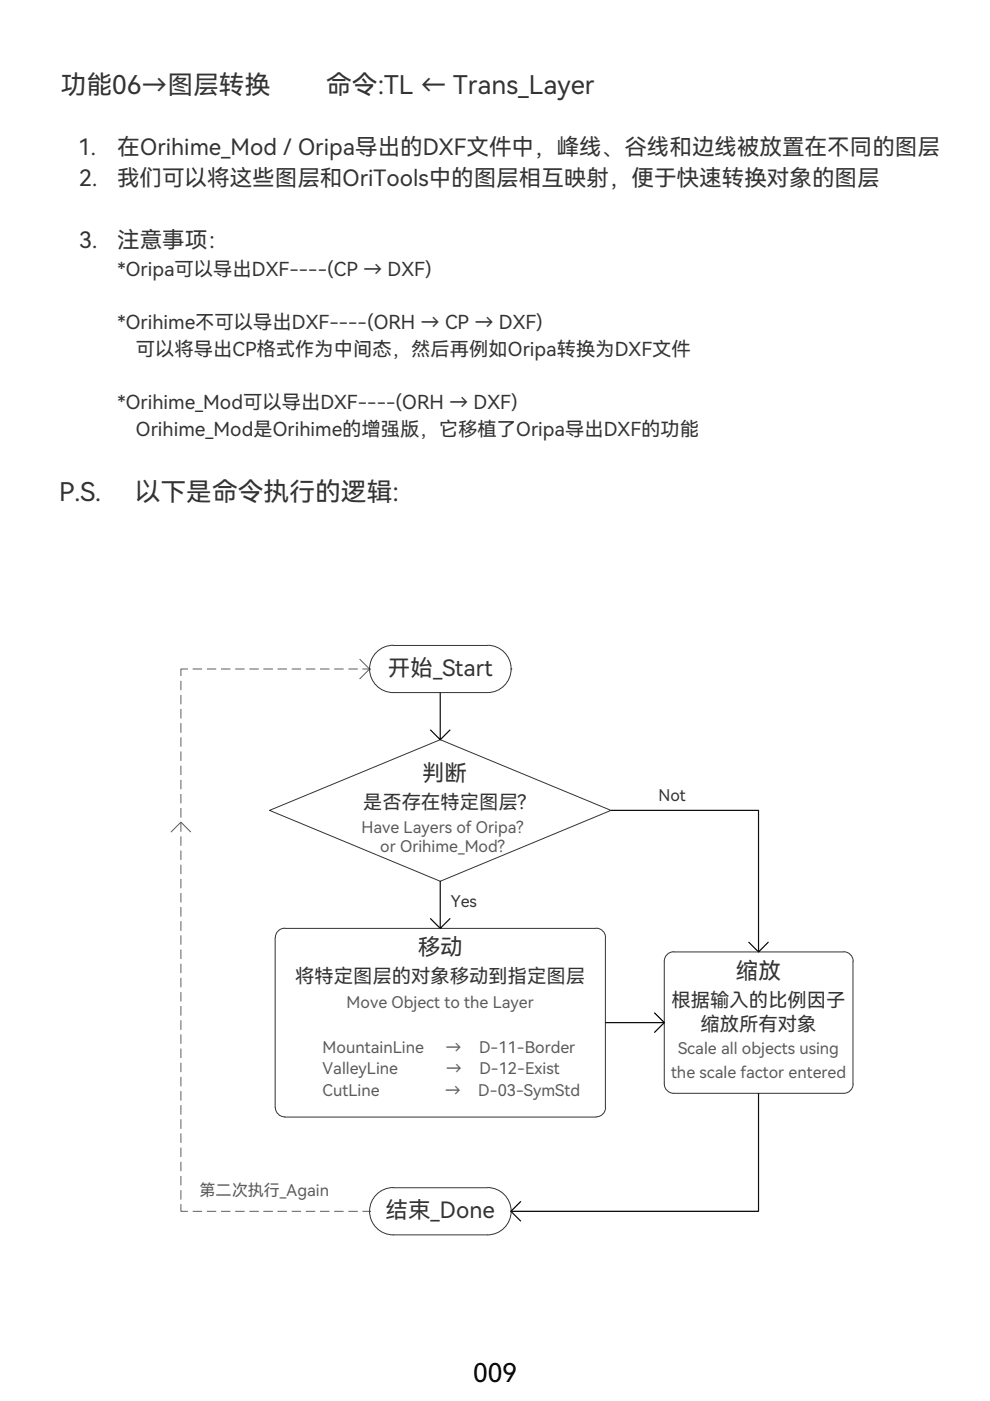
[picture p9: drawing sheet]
<svg xmlns="http://www.w3.org/2000/svg" width="210mm" height="297mm" viewBox="0 0 210 297" stroke-linecap="round" stroke-linejoin="round" font-family="sans-serif">
<defs><g id="words">
<g font-size="5.5" fill="#333">
<text x="12.9" y="20">功能06→图层转换</text>
<text x="69.1" y="20">命令:TL ← Trans_Layer</text>
<text x="12.6" y="106.2">P.S.</text>
<text x="28.6" y="106.2">以下是命令执行的逻辑:</text>
</g>
<text font-size="5.5" x="100.3" y="293.1">009</text>
<g font-size="4.8" fill="#333">
<text x="16.6" y="32.8">1.</text>
<text x="24.9" y="32.8">在Orihime_Mod / Oripa导出的DXF文件中，峰线、谷线和边线被放置在不同的图层</text>
<text x="16.8" y="39.4">2.</text>
<text x="24.8" y="39.4">我们可以将这些图层和OriTools中的图层相互映射，便于快速转换对象的图层</text>
<text x="16.8" y="52.6">3.</text>
<text x="24.8" y="52.6">注意事项：</text>
<text x="82.3" y="143.3">开始_Start</text>
<text x="89.5" y="165.6">判断</text>
<text x="88.6" y="202.5">移动</text>
<text x="156" y="207.5">缩放</text>
<text x="81.7" y="258.3">结束_Done</text>
</g>
<g font-size="4.1" fill="#333">
<text x="24.9" y="58.6">*Oripa可以导出DXF----(CP → DXF)</text>
<text x="24.9" y="69.7">*Orihime不可以导出DXF----(ORH → CP → DXF)</text>
<text x="28.8" y="75.6">可以将导出CP格式作为中间态，然后再例如Oripa转换为DXF文件</text>
<text x="24.9" y="86.6">*Orihime_Mod可以导出DXF----(ORH → DXF)</text>
<text x="28.8" y="92.5">Orihime_Mod是Orihime的增强版，它移植了Oripa导出DXF的功能</text>
<text x="77" y="171.6">是否存在特定图层?</text>
<text x="62.6" y="208.5">将特定图层的对象移动到指定图层</text>
<text x="142.4" y="213.5">根据输入的比例因子</text>
<text x="148.5" y="218.5">缩放所有对象</text>
</g>
<g font-size="3.4" fill="#333">
<text x="139.6" y="169.9">Not</text>
<text x="95.6" y="192.2">Yes</text>
</g>
<g font-size="3.4" fill="#5b5b5b">
<text x="76.6" y="176.6">Have Layers of Oripa?</text>
<text x="80.6" y="180.6">or Orihime_Mod?</text>
<text x="73.5" y="213.8">Move Object to the Layer</text>
<text x="68.4" y="223.2">MountainLine</text>
<text x="68.4" y="227.7">ValleyLine</text>
<text x="94.5" y="223.2">→</text>
<text x="94.5" y="227.7">→</text>
<text x="101.6" y="223.2">D-11-Border</text>
<text x="101.6" y="227.7">D-12-Exist</text>
<text x="143.8" y="223.5">Scale all objects using</text>
<text x="68.4" y="232.3">CutLine</text>
<text x="94.3" y="232.3">→</text>
<text x="101.4" y="232.3">D-03-SymStd</text>
<text x="142.3" y="228.5">the scale factor entered</text>
<text x="42.3" y="253.5">第二次执行_Again</text>
</g>
</g></defs>
<!-- layer: D-12-Exist -->
<g fill="none" stroke="#5b5b5b" stroke-width=".21">
<path d="M76.2 139.7l2.2 2.1-2.2 2.2M38.4 144.3v2M38.4 147.3v2M38.4 150.3v2M38.4 153.3v2M38.4 156.3v2M38.4 159.3v2M39.8 141.8h-1.4v1.5M40.9 141.8h1.9M43.9 141.8h1.9M46.9 141.8h2M49.9 141.8h2"/>
<path d="M52.9 141.8h2M55.8 141.8h2.1M58.8 141.8h2M61.8 141.8h2M64.9 141.8h1.9M67.9 141.8h1.9M70.9 141.8h2M73.9 141.8h2M76.8 141.8h1.6M36.2 176.4l2.2-2.1 2.1 2.1M38.4 162.3v2M38.4 165.3v2"/>
<path d="M38.4 168.3v2M38.4 171.3v2M38.4 174.3v2M38.4 177.3v2M38.4 180.3v2M38.4 183.3v2M38.4 186.3v2M38.4 189.3v2M38.4 192.3v2M38.4 195.3v2M38.4 198.3v2M38.4 201.3v2"/>
<path d="M38.4 204.3v2M38.4 207.3v2M38.4 210.3v2M38.4 213.3v2M38.4 216.3v2M38.4 219.3v2M38.4 222.3v2M38.4 225.3v2M38.4 228.3v2M38.4 231.3v2M38.4 234.3v2M38.4 237.3v2"/>
<path d="M38.4 255.3v1.5h1.4M38.4 240.3v2M38.4 243.3v2M38.4 246.3v2M38.4 249.3v2M38.4 252.3v2M40.9 256.8h1.9M43.9 256.8h1.9M46.9 256.8h2M49.9 256.8h2M52.9 256.8h2M55.8 256.8h2.1"/>
<path d="M58.8 256.8h2M61.8 256.8h2M64.9 256.8h1.9M67.9 256.8h1.9M70.9 256.8h2M73.9 256.8h2M76.8 256.8h1.6"/>
</g>
<!-- layer: D-11-Border -->
<g fill="none" stroke="#333" stroke-width=".21">
<path d="M83.4 136.8h19.9M83.4 136.8a5 5 0 0 0-5 5M103.4 136.8a5 5 0 0 1 5 5 5 5 0 0 1-5 5h-20a5 5 0 0 1-5-5M78.4 141.8h.1M108.3 141.8h.1M57.1 171.8l36.2-15 36.2 15-36.2 15zM142.8 201.8h36.1M142.9 201.8a2.01 2.01 0 0 0-2.1 2v26M178.9 201.8a2.01 2.01 0 0 1 2 2M180.8 203.8v26M58.3 234.8l.1-36a1.94 1.94 0 0 1 2-2h66a2.01 2.01 0 0 1 2 2v36M58.4 234.8a2.01 2.01 0 0 0 2 2"/>
<path d="M60.4 236.8h66M128.4 234.8a2.01 2.01 0 0 1-2 2M140.8 229.8a2.01 2.01 0 0 0 2.1 2h36M180.9 229.8a2.01 2.01 0 0 1-2 2M78.4 256.8h.1M83.4 251.8h19.9M83.4 251.8a5 5 0 0 0-5 5M103.4 251.8a5 5 0 0 1 5 5 5 5 0 0 1-5 5h-20a5 5 0 0 1-5-5M108.3 256.8h.1"/>
</g>
<!-- layer: D-03-SymStd -->
<path d="M91.2 154.7l2.1 2.1 2.2-2.1M93.3 146.8v10M129.5 171.8h31.3v30M91.2 194.7l2.1 2.1 2.2-2.1M93.3 186.8v10M158.7 199.7l2.1 2.1 2.1-2.1M128.4 216.8h12.4M138.7 214.7l2.1 2.1-2.1 2.1M160.8 231.8v25h-52.5M110.4 254.7l-2.1 2.1 2.1 2.1" fill="none" stroke="#000" stroke-width=".25"/>
<use href="#words"/>
</svg>
